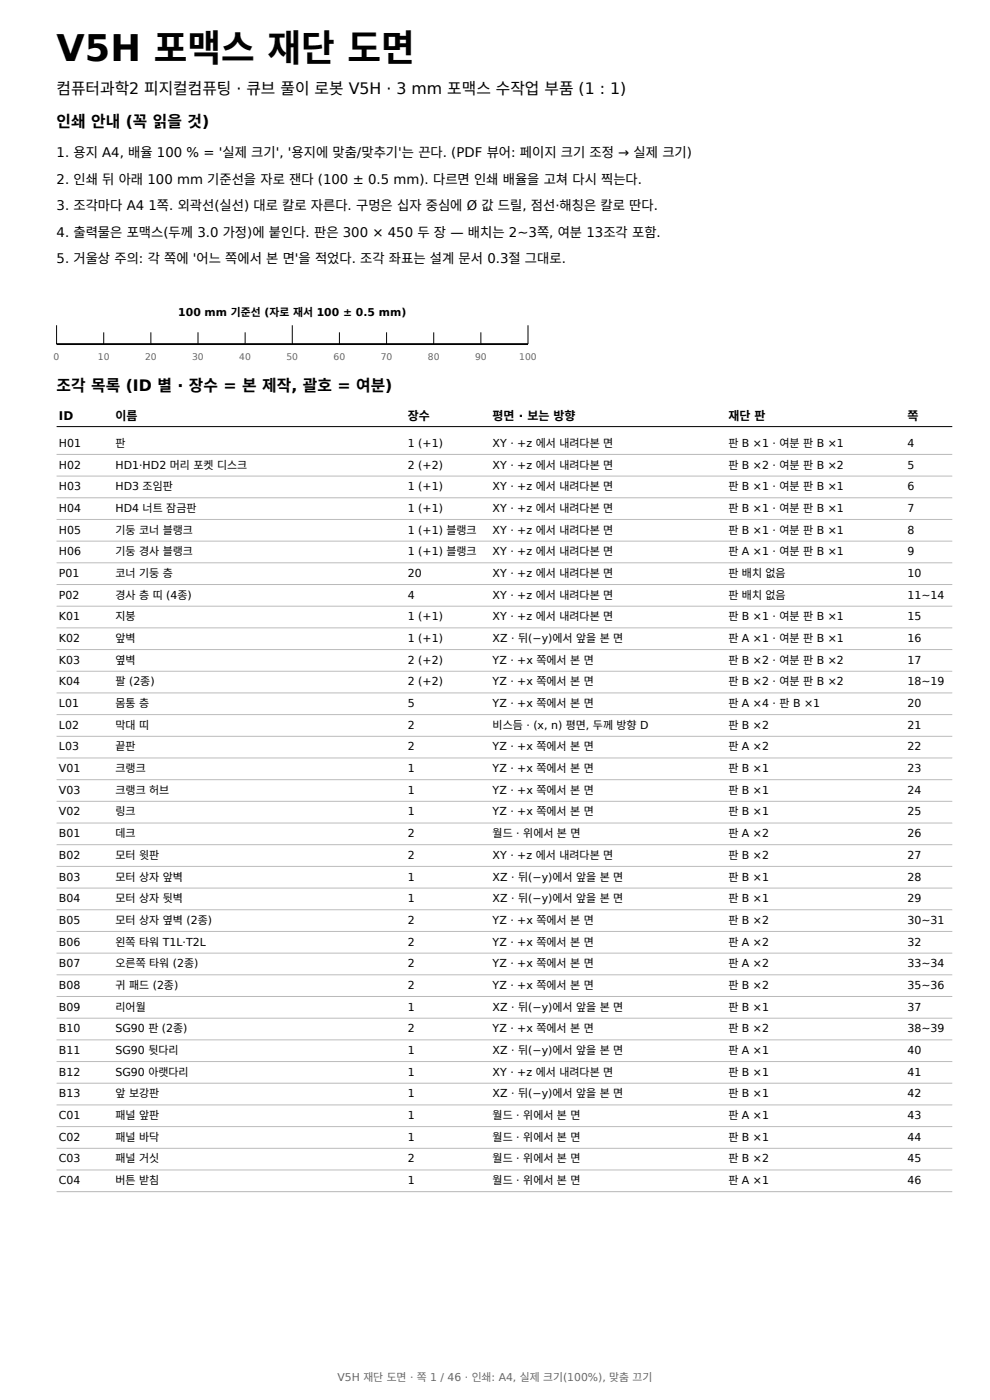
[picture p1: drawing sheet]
<svg xmlns="http://www.w3.org/2000/svg" width="210mm" height="297mm" viewBox="0 0 210 297" stroke-linecap="round" stroke-linejoin="round" font-family="sans-serif">
<defs><g id="words">
<text font-size="7.8" x="12" y="13">V5H 포맥스 재단 도면</text>
<g font-size="3.4">
<text x="12" y="20">컴퓨터과학2 피지컬컴퓨팅 · 큐브 풀이 로봇 V5H · 3 mm 포맥스 수작업 부품 (1 : 1)</text>
<text x="12" y="27">인쇄 안내 (꼭 읽을 것)</text>
<text x="12" y="83">조각 목록 (ID 별 · 장수 = 본 제작, 괄호 = 여분)</text>
</g>
<g font-size="2.8">
<text x="12" y="33.4">1. 용지 A4, 배율 100 % = '실제 크기', '용지에 맞춤/맞추기'는 끈다. (PDF 뷰어: 페이지 크기 조정 → 실제 크기)</text>
<text x="12" y="39">2. 인쇄 뒤 아래 100 mm 기준선을 자로 잰다 (100 ± 0.5 mm). 다르면 인쇄 배율을 고쳐 다시 찍는다.</text>
<text x="12" y="44.6">3. 조각마다 A4 1쪽. 외곽선(실선) 대로 칼로 자른다. 구멍은 십자 중심에 Ø 값 드릴, 점선·해칭은 칼로 딴다.</text>
<text x="12" y="50.2">4. 출력물은 포맥스(두께 3.0 가정)에 붙인다. 판은 300 × 450 두 장 — 배치는 2~3쪽, 여분 13조각 포함.</text>
<text x="12" y="55.8">5. 거울상 주의: 각 쪽에 '어느 쪽에서 본 면'을 적었다. 조각 좌표는 설계 문서 0.3절 그대로.</text>
</g>
<g font-size="2.5">
<text x="12.5" y="89">ID</text>
<text x="24.5" y="89">이름</text>
<text x="86.5" y="89">장수</text>
<text x="104.5" y="89">평면 · 보는 방향</text>
<text x="154.5" y="89">재단 판</text>
<text x="192.5" y="89">쪽</text>
</g>
<g font-size="2.3">
<text x="37.8" y="67">100 mm 기준선 (자로 재서 100 ± 0.5 mm)</text>
<text x="12.5" y="94.8">H01</text>
<text x="24.5" y="94.8">판</text>
<text x="86.5" y="94.8">1 (+1)</text>
<text x="104.5" y="94.8">XY · +z 에서 내려다본 면</text>
<text x="154.5" y="94.8">판 B ×1 · 여분 판 B ×1</text>
<text x="192.5" y="94.8">4</text>
<text x="12.5" y="99.4">H02</text>
<text x="24.5" y="99.4">HD1·HD2 머리 포켓 디스크</text>
<text x="86.5" y="99.4">2 (+2)</text>
<text x="104.5" y="99.4">XY · +z 에서 내려다본 면</text>
<text x="154.5" y="99.4">판 B ×2 · 여분 판 B ×2</text>
<text x="192.5" y="99.4">5</text>
<text x="12.5" y="104">H03</text>
<text x="24.5" y="104">HD3 조임판</text>
<text x="86.5" y="104">1 (+1)</text>
<text x="104.5" y="104">XY · +z 에서 내려다본 면</text>
<text x="154.5" y="104">판 B ×1 · 여분 판 B ×1</text>
<text x="192.5" y="104">6</text>
<text x="12.5" y="108.6">H04</text>
<text x="12.5" y="113.2">H05</text>
<text x="24.5" y="108.6">HD4 너트 잠금판</text>
<text x="24.5" y="113.2">기둥 코너 블랭크</text>
<text x="86.5" y="108.6">1 (+1)</text>
<text x="86.5" y="113.2">1 (+1) 블랭크</text>
<text x="104.5" y="108.6">XY · +z 에서 내려다본 면</text>
<text x="104.5" y="113.2">XY · +z 에서 내려다본 면</text>
<text x="154.5" y="108.6">판 B ×1 · 여분 판 B ×1</text>
<text x="154.5" y="113.2">판 B ×1 · 여분 판 B ×1</text>
<text x="192.5" y="108.6">7</text>
<text x="192.5" y="113.2">8</text>
<text x="12.5" y="117.8">H06</text>
<text x="24.5" y="117.8">기둥 경사 블랭크</text>
<text x="86.5" y="117.8">1 (+1) 블랭크</text>
<text x="104.5" y="117.8">XY · +z 에서 내려다본 면</text>
<text x="154.5" y="117.8">판 A ×1 · 여분 판 B ×1</text>
<text x="192.5" y="117.8">9</text>
<text x="12.5" y="122.4">P01</text>
<text x="24.5" y="122.4">코너 기둥 층</text>
<text x="86.5" y="122.4">20</text>
<text x="104.5" y="122.4">XY · +z 에서 내려다본 면</text>
<text x="154.5" y="122.4">판 배치 없음</text>
<text x="192.5" y="122.4">10</text>
<text x="12.5" y="127">P02</text>
<text x="12.5" y="131.6">K01</text>
<text x="24.5" y="127">경사 층 띠 (4종)</text>
<text x="24.5" y="131.6">지붕</text>
<text x="86.5" y="127">4</text>
<text x="86.5" y="131.6">1 (+1)</text>
<text x="104.5" y="127">XY · +z 에서 내려다본 면</text>
<text x="104.5" y="131.6">XY · +z 에서 내려다본 면</text>
<text x="154.5" y="127">판 배치 없음</text>
<text x="154.5" y="131.6">판 B ×1 · 여분 판 B ×1</text>
<text x="192.5" y="127">11~14</text>
<text x="192.5" y="131.6">15</text>
<text x="12.5" y="136.2">K02</text>
<text x="24.5" y="136.2">앞벽</text>
<text x="86.5" y="136.2">1 (+1)</text>
<text x="104.5" y="136.2">XZ · 뒤(−y)에서 앞을 본 면</text>
<text x="154.5" y="136.2">판 A ×1 · 여분 판 B ×1</text>
<text x="192.5" y="136.2">16</text>
<text x="12.5" y="140.8">K03</text>
<text x="24.5" y="140.8">옆벽</text>
<text x="86.5" y="140.8">2 (+2)</text>
<text x="104.5" y="140.8">YZ · +x 쪽에서 본 면</text>
<text x="154.5" y="140.8">판 B ×2 · 여분 판 B ×2</text>
<text x="192.5" y="140.8">17</text>
<text x="12.5" y="145.4">K04</text>
<text x="24.5" y="145.4">팔 (2종)</text>
<text x="86.5" y="145.4">2 (+2)</text>
<text x="104.5" y="145.4">YZ · +x 쪽에서 본 면</text>
<text x="154.5" y="145.4">판 B ×2 · 여분 판 B ×2</text>
<text x="192.5" y="145.4">18~19</text>
<text x="12.5" y="150">L01</text>
<text x="12.5" y="154.6">L02</text>
<text x="24.5" y="150">몸통 층</text>
<text x="24.5" y="154.6">막대 띠</text>
<text x="86.5" y="150">5</text>
<text x="86.5" y="154.6">2</text>
<text x="104.5" y="150">YZ · +x 쪽에서 본 면</text>
<text x="104.5" y="154.6">비스듬 · (x, n) 평면, 두께 방향 D</text>
<text x="154.5" y="150">판 A ×4 · 판 B ×1</text>
<text x="154.5" y="154.6">판 B ×2</text>
<text x="192.5" y="150">20</text>
<text x="192.5" y="154.6">21</text>
<text x="12.5" y="159.2">L03</text>
<text x="24.5" y="159.2">끝판</text>
<text x="86.5" y="159.2">2</text>
<text x="104.5" y="159.2">YZ · +x 쪽에서 본 면</text>
<text x="154.5" y="159.2">판 A ×2</text>
<text x="192.5" y="159.2">22</text>
<text x="12.5" y="163.8">V01</text>
<text x="24.5" y="163.8">크랭크</text>
<text x="86.5" y="163.8">1</text>
<text x="104.5" y="163.8">YZ · +x 쪽에서 본 면</text>
<text x="154.5" y="163.8">판 B ×1</text>
<text x="192.5" y="163.8">23</text>
<text x="12.5" y="168.4">V03</text>
<text x="12.5" y="173">V02</text>
<text x="24.5" y="168.4">크랭크 허브</text>
<text x="24.5" y="173">링크</text>
<text x="86.5" y="168.4">1</text>
<text x="86.5" y="173">1</text>
<text x="104.5" y="168.4">YZ · +x 쪽에서 본 면</text>
<text x="104.5" y="173">YZ · +x 쪽에서 본 면</text>
<text x="154.5" y="168.4">판 B ×1</text>
<text x="154.5" y="173">판 B ×1</text>
<text x="192.5" y="168.4">24</text>
<text x="192.5" y="173">25</text>
<text x="12.5" y="177.6">B01</text>
<text x="24.5" y="177.6">데크</text>
<text x="86.5" y="177.6">2</text>
<text x="104.5" y="177.6">월드 · 위에서 본 면</text>
<text x="154.5" y="177.6">판 A ×2</text>
<text x="192.5" y="177.6">26</text>
<text x="12.5" y="182.2">B02</text>
<text x="24.5" y="182.2">모터 윗판</text>
<text x="86.5" y="182.2">2</text>
<text x="104.5" y="182.2">XY · +z 에서 내려다본 면</text>
<text x="154.5" y="182.2">판 B ×2</text>
<text x="192.5" y="182.2">27</text>
<text x="12.5" y="186.8">B03</text>
<text x="12.5" y="191.4">B04</text>
<text x="24.5" y="186.8">모터 상자 앞벽</text>
<text x="24.5" y="191.4">모터 상자 뒷벽</text>
<text x="86.5" y="186.8">1</text>
<text x="86.5" y="191.4">1</text>
<text x="104.5" y="186.8">XZ · 뒤(−y)에서 앞을 본 면</text>
<text x="104.5" y="191.4">XZ · 뒤(−y)에서 앞을 본 면</text>
<text x="154.5" y="186.8">판 B ×1</text>
<text x="154.5" y="191.4">판 B ×1</text>
<text x="192.5" y="186.8">28</text>
<text x="192.5" y="191.4">29</text>
<text x="12.5" y="196">B05</text>
<text x="24.5" y="196">모터 상자 옆벽 (2종)</text>
<text x="86.5" y="196">2</text>
<text x="104.5" y="196">YZ · +x 쪽에서 본 면</text>
<text x="154.5" y="196">판 B ×2</text>
<text x="192.5" y="196">30~31</text>
<text x="12.5" y="200.6">B06</text>
<text x="24.5" y="200.6">왼쪽 타워 T1L·T2L</text>
<text x="86.5" y="200.6">2</text>
<text x="104.5" y="200.6">YZ · +x 쪽에서 본 면</text>
<text x="154.5" y="200.6">판 A ×2</text>
<text x="192.5" y="200.6">32</text>
<text x="12.5" y="205.2">B07</text>
<text x="12.5" y="209.8">B08</text>
<text x="24.5" y="205.2">오른쪽 타워 (2종)</text>
<text x="24.5" y="209.8">귀 패드 (2종)</text>
<text x="86.5" y="205.2">2</text>
<text x="86.5" y="209.8">2</text>
<text x="104.5" y="205.2">YZ · +x 쪽에서 본 면</text>
<text x="104.5" y="209.8">YZ · +x 쪽에서 본 면</text>
<text x="154.5" y="205.2">판 A ×2</text>
<text x="154.5" y="209.8">판 B ×2</text>
<text x="192.5" y="205.2">33~34</text>
<text x="192.5" y="209.8">35~36</text>
<text x="12.5" y="214.4">B09</text>
<text x="24.5" y="214.4">리어월</text>
<text x="86.5" y="214.4">1</text>
<text x="104.5" y="214.4">XZ · 뒤(−y)에서 앞을 본 면</text>
<text x="154.5" y="214.4">판 B ×1</text>
<text x="192.5" y="214.4">37</text>
<text x="12.5" y="219">B10</text>
<text x="24.5" y="219">SG90 판 (2종)</text>
<text x="86.5" y="219">2</text>
<text x="104.5" y="219">YZ · +x 쪽에서 본 면</text>
<text x="154.5" y="219">판 B ×2</text>
<text x="192.5" y="219">38~39</text>
<text x="12.5" y="223.6">B11</text>
<text x="24.5" y="223.6">SG90 뒷다리</text>
<text x="86.5" y="223.6">1</text>
<text x="104.5" y="223.6">XZ · 뒤(−y)에서 앞을 본 면</text>
<text x="154.5" y="223.6">판 A ×1</text>
<text x="192.5" y="223.6">40</text>
<text x="12.5" y="228.2">B12</text>
<text x="12.5" y="232.8">B13</text>
<text x="24.5" y="228.2">SG90 아랫다리</text>
<text x="24.5" y="232.8">앞 보강판</text>
<text x="86.5" y="228.2">1</text>
<text x="86.5" y="232.8">1</text>
<text x="104.5" y="228.2">XY · +z 에서 내려다본 면</text>
<text x="104.5" y="232.8">XZ · 뒤(−y)에서 앞을 본 면</text>
<text x="154.5" y="228.2">판 B ×1</text>
<text x="154.5" y="232.8">판 B ×1</text>
<text x="192.5" y="228.2">41</text>
<text x="192.5" y="232.8">42</text>
<text x="12.5" y="237.4">C01</text>
<text x="24.5" y="237.4">패널 앞판</text>
<text x="86.5" y="237.4">1</text>
<text x="104.5" y="237.4">월드 · 위에서 본 면</text>
<text x="154.5" y="237.4">판 A ×1</text>
<text x="192.5" y="237.4">43</text>
<text x="12.5" y="242">C02</text>
<text x="24.5" y="242">패널 바닥</text>
<text x="86.5" y="242">1</text>
<text x="104.5" y="242">월드 · 위에서 본 면</text>
<text x="154.5" y="242">판 B ×1</text>
<text x="192.5" y="242">44</text>
<text x="12.5" y="246.6">C03</text>
<text x="12.5" y="251.2">C04</text>
<text x="24.5" y="246.6">패널 거싯</text>
<text x="24.5" y="251.2">버튼 받침</text>
<text x="86.5" y="246.6">2</text>
<text x="86.5" y="251.2">1</text>
<text x="104.5" y="246.6">월드 · 위에서 본 면</text>
<text x="104.5" y="251.2">월드 · 위에서 본 면</text>
<text x="154.5" y="246.6">판 B ×2</text>
<text x="154.5" y="251.2">판 A ×1</text>
<text x="192.5" y="246.6">45</text>
<text x="192.5" y="251.2">46</text>
</g>
<text font-size="2.3" fill="#666" x="71.6" y="293">V5H 재단 도면 · 쪽 1 / 46 · 인쇄: A4, 실제 크기(100%), 맞춤 끄기</text>
<g font-size="1.9" fill="#666">
<text x="11.4" y="76.4">0</text>
<text x="20.8" y="76.4">10</text>
<text x="30.8" y="76.4">20</text>
<text x="40.8" y="76.4">30</text>
<text x="50.8" y="76.4">40</text>
<text x="60.8" y="76.4">50</text>
<text x="70.8" y="76.4">60</text>
<text x="80.8" y="76.4">70</text>
<text x="90.8" y="76.4">80</text>
<text x="100.8" y="76.4">90</text>
<text x="110.1" y="76.4">100</text>
</g>
</g></defs>
<path d="M12 73h100" fill="none" stroke="#000" stroke-width=".39"/>
<path d="M12 69v4M22 70.5v2.5M32 70.5v2.5M42 70.5v2.5M52 70.5v2.5M62 69v4M72 70.5v2.5M82 70.5v2.5M92 70.5v2.5M102 70.5v2.5M112 69v4M12 90.5h190" fill="none" stroke="#000" stroke-width=".21"/>
<g fill="none" stroke="#bbb" stroke-width=".21">
<path d="M12 96.4h190M12 101h190M12 105.6h190M12 110.2h190M12 114.8h190M12 119.4h190M12 124h190M12 128.6h190M12 133.2h190M12 137.8h190M12 142.4h190M12 147h190"/>
<path d="M12 151.6h190M12 156.2h190M12 160.8h190M12 165.4h190M12 170h190M12 174.6h190M12 179.2h190M12 183.8h190M12 188.4h190M12 193h190M12 197.6h190M12 202.2h190"/>
<path d="M12 206.8h190M12 211.4h190M12 216h190M12 220.6h190M12 225.2h190M12 229.8h190M12 234.4h190M12 239h190M12 243.6h190M12 248.2h190M12 252.8h190"/>
</g>
<use href="#words"/>
</svg>
